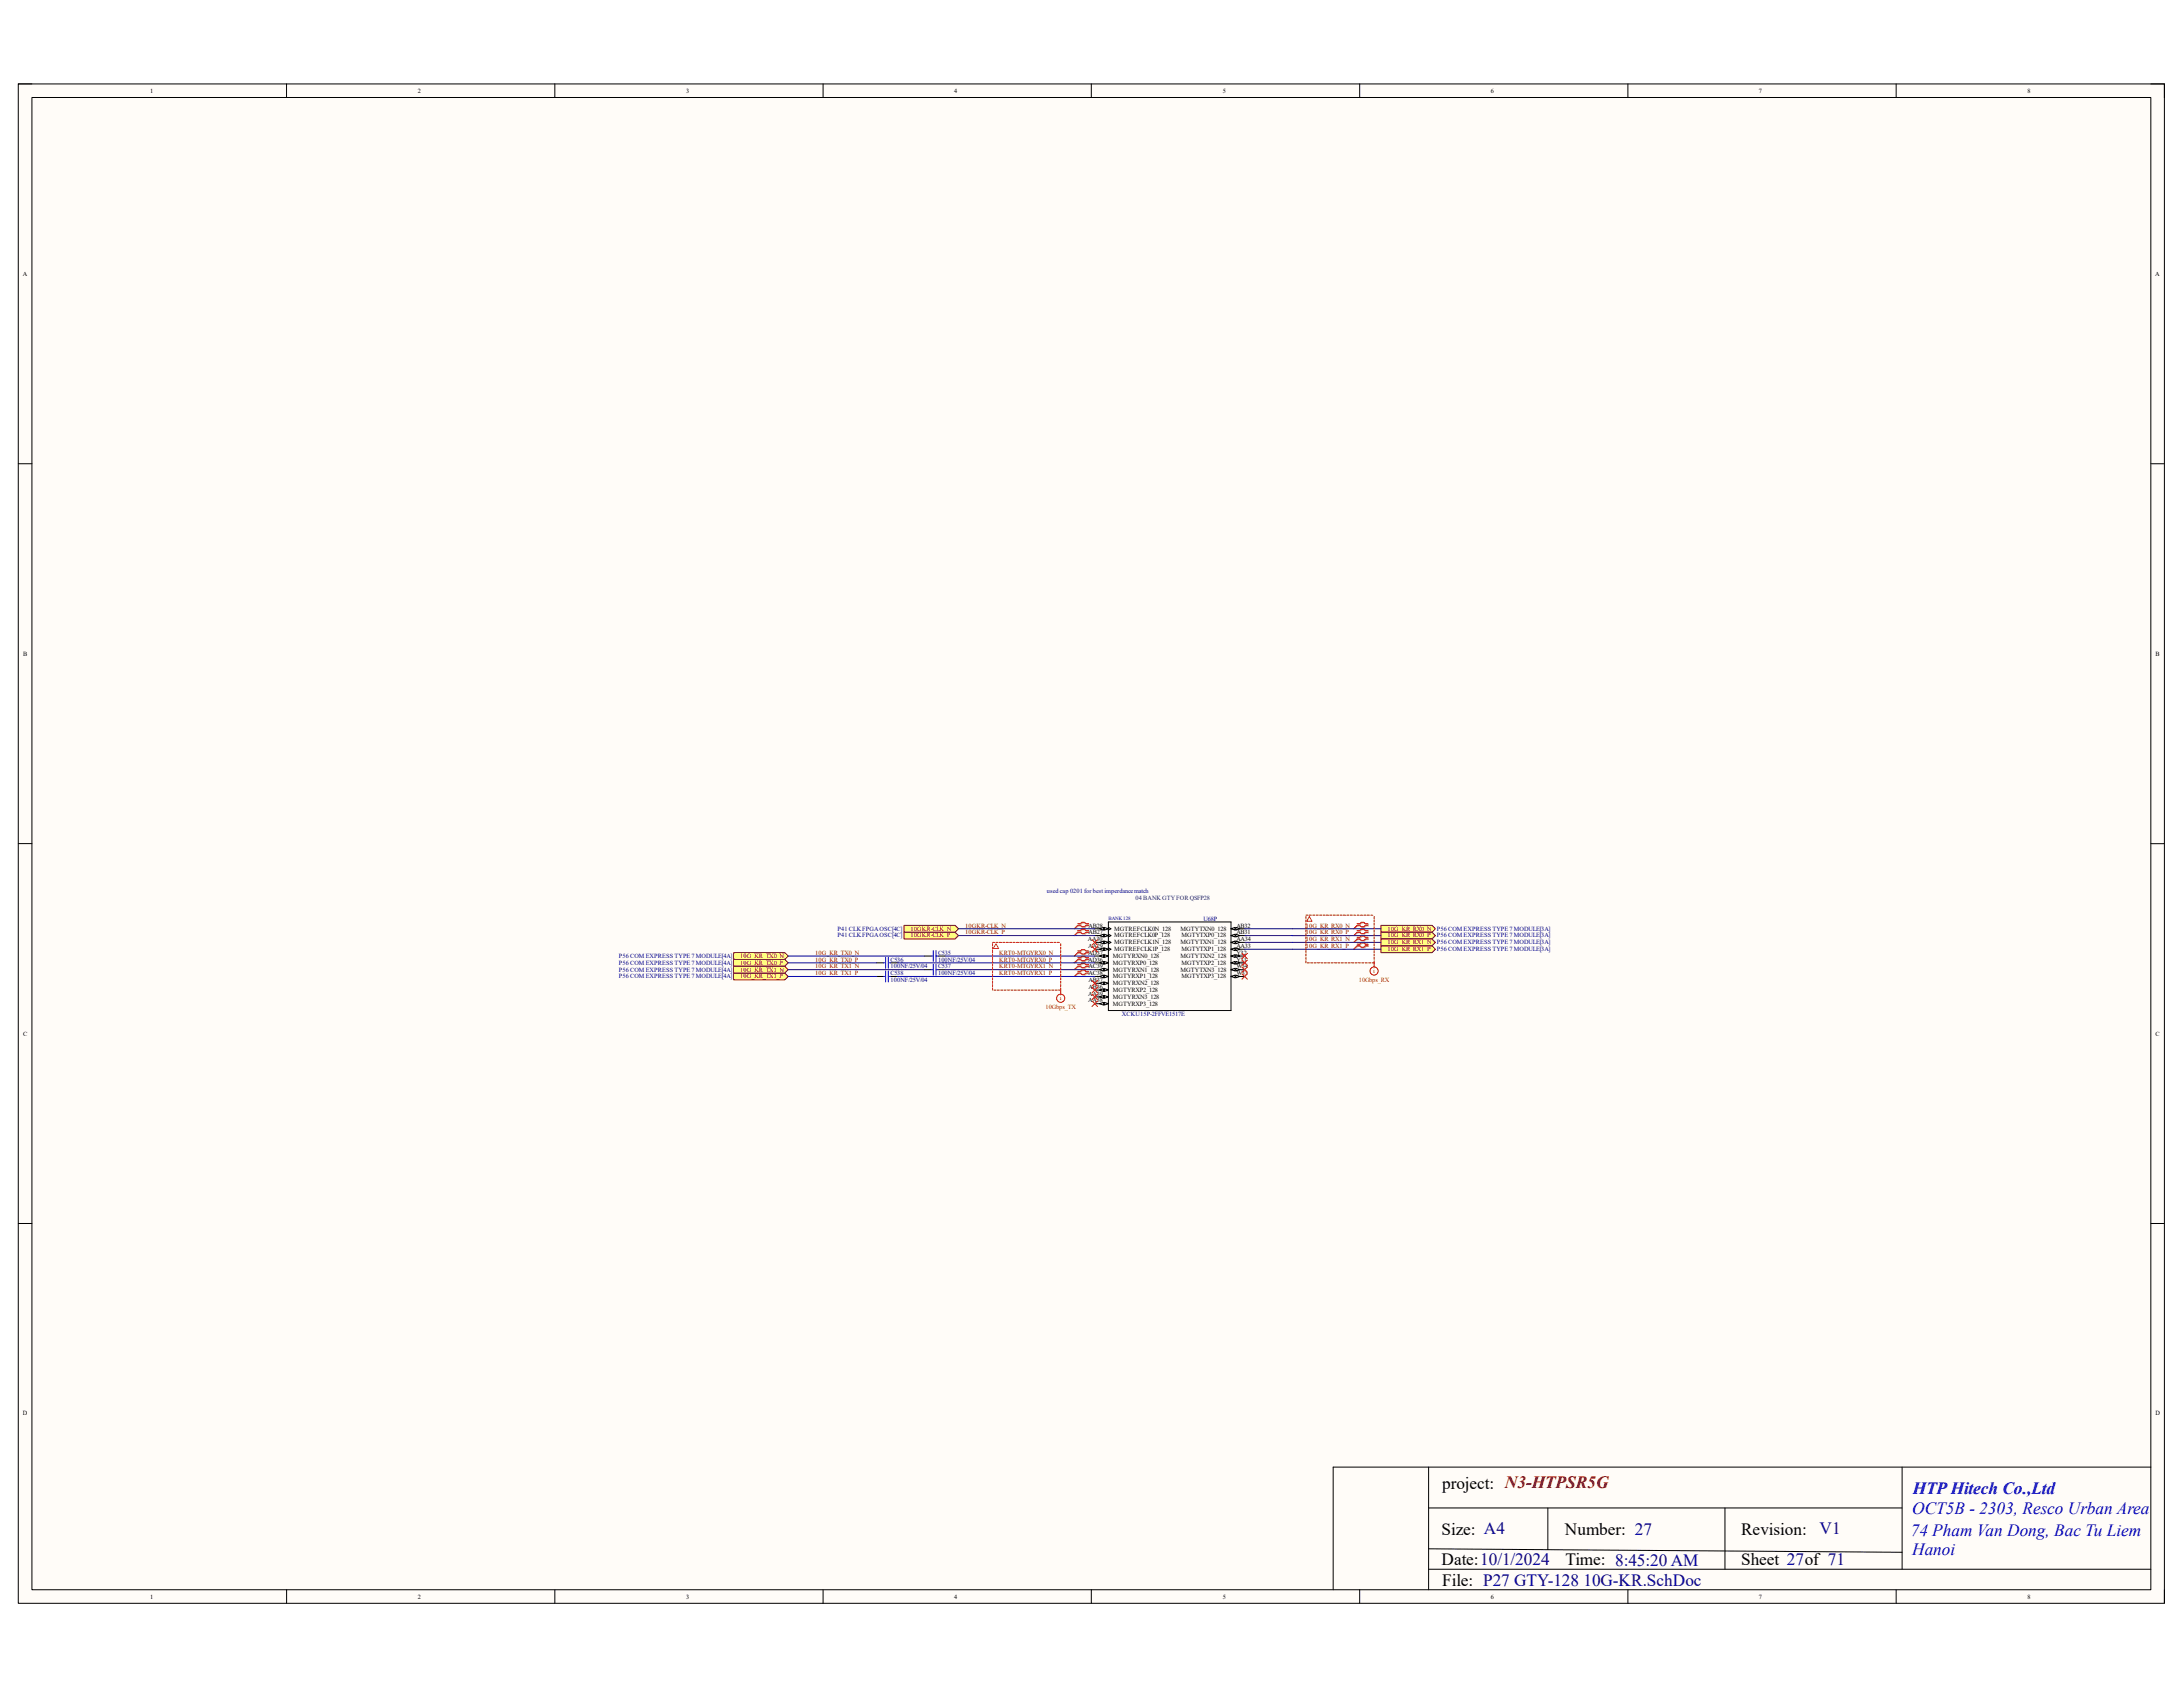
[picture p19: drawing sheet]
<svg xmlns="http://www.w3.org/2000/svg" width="279mm" height="216mm" viewBox="0 0 279 216" stroke-linecap="round" stroke-linejoin="round" font-family="sans-serif">
<defs><g id="words">
<g font-size="2.2">
<text x="184.6" y="190.6">project: N3-HTPSR5G</text>
<text x="184.5" y="196.4">Size: A4</text>
<text x="200.3" y="196.4">Number: 27</text>
<text x="222.8" y="196.4">Revision:</text>
<text x="184.5" y="200.3">Date:10/1/2024</text>
<text x="184.6" y="202.9">File: P27 GTY-128 10G-KR.SchDoc</text>
<text x="200.4" y="200.3">Time: 8:45:20 AM</text>
<text x="222.8" y="200.3">Sheet 27of 71</text>
</g>
<g font-size="2.2" fill="#00f">
<text x="244.8" y="191.2">HTP Hitech Co.,Ltd</text>
<text x="244.6" y="196.5">74 Pham Van Dong, Bac Tu Liem</text>
<text x="244.7" y="193.8">OCT5B - 2303, Resco Urban Area</text>
<text x="244.7" y="199.1">Hanoi</text>
</g>
<text font-size="2.2" fill="#000080" x="232.9" y="196.3">V1</text>
<g font-size=".8">
<text x="19.2" y="11.9">1</text>
<text x="53.5" y="11.9">2</text>
<text x="87.8" y="11.9">3</text>
<text x="122.1" y="11.9">4</text>
<text x="156.5" y="11.9">5</text>
<text x="190.8" y="11.9">6</text>
<text x="225.1" y="11.9">7</text>
<text x="259.5" y="11.9">8</text>
<text x="2.9" y="35.3">A</text>
<text x="275.8" y="35.3">A</text>
<text x="3" y="83.9">B</text>
<text x="275.9" y="83.9">B</text>
<text x="139.3" y="119.5">AB27</text>
<text x="139.3" y="118.7">AB28</text>
<text x="142.6" y="120">MGTREFCLK0P_128</text>
<text x="142.6" y="119.1">MGTREFCLK0N_128</text>
<text x="151.1" y="119.1">MGTYTXN0_128</text>
<text x="151.2" y="120">MGTYTXP0_128</text>
<text x="158.2" y="119.5">AB31</text>
<text x="158.2" y="118.7">AB32</text>
<text x="139.2" y="120.4">AA30</text>
<text x="139.3" y="123.1">AD36</text>
<text x="139.3" y="122.2">AD37</text>
<text x="139.3" y="121.3">AA29</text>
<text x="139.3" y="125.6">AB37</text>
<text x="139.3" y="124.8">AC38</text>
<text x="139.3" y="123.9">AC39</text>
<text x="142.5" y="125.2">MGTYRXP1_128</text>
<text x="142.5" y="124.3">MGTYRXN1_128</text>
<text x="142.5" y="123.5">MGTYRXP0_128</text>
<text x="142.5" y="122.6">MGTYRXN0_128</text>
<text x="142.6" y="121.8">MGTREFCLK1P_128</text>
<text x="142.6" y="120.9">MGTREFCLK1N_128</text>
<text x="151.1" y="124.3">MGTYTXN3_128</text>
<text x="151.1" y="122.6">MGTYTXN2_128</text>
<text x="151.1" y="120.9">MGTYTXN1_128</text>
<text x="151.2" y="125.2">MGTYTXP3_128</text>
<text x="151.2" y="123.5">MGTYTXP2_128</text>
<text x="151.2" y="121.8">MGTYTXP1_128</text>
<text x="158.2" y="124.8">W33</text>
<text x="158.2" y="123.9">W34</text>
<text x="158.2" y="123.1">Y31</text>
<text x="158.2" y="122.2">Y32</text>
<text x="158.2" y="121.3">AA33</text>
<text x="158.2" y="120.4">AA34</text>
<text x="139.3" y="128.3">AA38</text>
<text x="139.3" y="127.4">AA39</text>
<text x="139.3" y="126.5">AB36</text>
<text x="142.5" y="128.7">MGTYRXP3_128</text>
<text x="142.5" y="127.8">MGTYRXN3_128</text>
<text x="142.5" y="127">MGTYRXP2_128</text>
<text x="142.5" y="126.1">MGTYRXN2_128</text>
<text x="3" y="132.5">C</text>
<text x="275.9" y="132.5">C</text>
<text x="2.9" y="181.1">D</text>
<text x="275.9" y="181.1">D</text>
<text x="19.2" y="204.6">1</text>
<text x="53.5" y="204.6">2</text>
<text x="87.8" y="204.6">3</text>
<text x="122.1" y="204.6">4</text>
<text x="156.5" y="204.6">5</text>
<text x="190.8" y="204.6">6</text>
<text x="225.1" y="204.6">7</text>
<text x="259.5" y="204.6">8</text>
</g>
<g font-size=".8" fill="#000080">
<text x="107.2" y="120">P41 CLK FPGA OSC[4C]</text>
<text x="107.2" y="119.1">P41 CLK FPGA OSC[4C]</text>
<text x="134" y="114.3">used cap 0201 for best imperdance match</text>
<text x="154.1" y="117.8">U68P</text>
<text x="183.9" y="119.1">P56 COM EXPRESS TYPE 7 MODULE[3A]</text>
<text x="183.9" y="120">P56 COM EXPRESS TYPE 7 MODULE[3A]</text>
<text x="79.2" y="122.6">P56 COM EXPRESS TYPE 7 MODULE[4A]</text>
<text x="79.2" y="123.5">P56 COM EXPRESS TYPE 7 MODULE[4A]</text>
<text x="79.2" y="125.2">P56 COM EXPRESS TYPE 7 MODULE[4A]</text>
<text x="79.2" y="124.3">P56 COM EXPRESS TYPE 7 MODULE[4A]</text>
<text x="114" y="125.6">100NF/25V/04</text>
<text x="114" y="124.8">C538</text>
<text x="114" y="123.9">100NF/25V/04</text>
<text x="114" y="123.1">C536</text>
<text x="120.1" y="124.8">100NF/25V/04</text>
<text x="120.1" y="123.9">C537</text>
<text x="120.1" y="123.1">100NF/25V/04</text>
<text x="120.1" y="122.2">C535</text>
<text x="183.9" y="121.8">P56 COM EXPRESS TYPE 7 MODULE[3A]</text>
<text x="183.9" y="120.9">P56 COM EXPRESS TYPE 7 MODULE[3A]</text>
<text x="143.6" y="130">XCKU15P-2FFVE1517E</text>
</g>
<g font-size=".8" fill="#800000">
<text x="116.5" y="120">10GKR-CLK_P</text>
<text x="116.5" y="119.1">10GKR-CLK_N</text>
<text x="123.5" y="119.5">10GKR-CLK_P</text>
<text x="123.5" y="118.7">10GKR-CLK_N</text>
<text x="167.1" y="119.5">10G_KR_RX0_P</text>
<text x="167.1" y="118.7">10G_KR_RX0_N</text>
<text x="177.6" y="119.1">10G_KR_RX0_N</text>
<text x="177.6" y="120">10G_KR_RX0_P</text>
<text x="94.7" y="122.6">10G_KR_TX0_N</text>
<text x="94.7" y="123.5">10G_KR_TX0_P</text>
<text x="94.7" y="125.2">10G_KR_TX1_P</text>
<text x="94.7" y="124.3">10G_KR_TX1_N</text>
<text x="104.4" y="123.1">10G_KR_TX0_P</text>
<text x="104.4" y="122.2">10G_KR_TX0_N</text>
<text x="104.4" y="123.9">10G_KR_TX1_N</text>
<text x="104.4" y="124.8">10G_KR_TX1_P</text>
<text x="127.9" y="124.8">KRT0-MTGYRX1_P</text>
<text x="127.9" y="123.9">KRT0-MTGYRX1_N</text>
<text x="127.9" y="122.2">KRT0-MTGYRX0_N</text>
<text x="127.9" y="123.1">KRT0-MTGYRX0_P</text>
<text x="167.1" y="120.4">10G_KR_RX1_N</text>
<text x="167.1" y="121.3">10G_KR_RX1_P</text>
<text x="177.6" y="121.8">10G_KR_RX1_P</text>
<text x="177.6" y="120.9">10G_KR_RX1_N</text>
</g>
<text font-size=".8" fill="#073763" x="145.3" y="115.2">04 BANK GTY FOR QSFP28</text>
<g font-size=".8" fill="#f00">
<text x="173.9" y="125.6">10Gbps_RX</text>
<text x="175.8" y="124.5">i</text>
<text x="133.8" y="129.2">10Gbps_TX</text>
<text x="135.6" y="128">i</text>
</g>
<text font-size=".6" fill="#000080" x="141.9" y="117.7">BANK 128</text>
</g></defs>
<path d="M2.3 10.7h274.7v194.5h-274.7z" fill-rule="evenodd" fill="#fffcf8"/>
<path d="M2.3 10.7h274.7v194.5h-274.7z" fill="none" stroke="#000" stroke-width=".13"/>
<path d="M4.1 12.5h271.2v191h-271.2z" fill-rule="evenodd" fill="#fffcf8"/>
<g fill="none" stroke="#000" stroke-width=".13">
<path d="M2.3 10.7h1.8M4.1 12.5h271.2v191h-271.2zM36.7 10.7v1.8M71 10.7v1.8M105.3 10.7v1.8M139.7 10.7v1.8M174 10.7v1.8M208.4 10.7v1.8M242.7 10.7v1.8M275.3 10.7h1.7v1.8M2.3 59.3h1.8M275.3 59.4h1.7"/>
<path d="M2.3 108h1.8M275.3 108h1.7M2.3 156.6h1.8M275.3 156.6h1.7M36.7 203.5v1.7M71 203.5v1.7M105.3 203.5v1.7M139.7 203.5v1.7M174 203.5v1.7M208.4 203.5v1.7M242.7 203.5v1.7M277 203.5v1.7"/>
</g>
<g fill="#fff">
<path d="M127 120.6h8.8v6.1h-8.8z" fill-rule="evenodd"/>
<path d="M167.2 117.1h8.7v6.1h-8.7z" fill-rule="evenodd"/>
</g>
<path d="M182.8 187.8v15.7M182.8 193h60.6M182.8 198.2l60.6 .5M198.1 193v5.3M220.8 193v7.8M243.4 187.8v13M275.3 187.8h-104.7v15.7M182.8 200.8h92.5" fill="none" stroke="#000" stroke-width=".13"/>
<path d="M176.7 118.4h6.6l.4 .5-.4 .4h-6.6z" fill-rule="evenodd" fill="#ffff80"/>
<path d="M176.7 118.4h6.6l.4 .5-.4 .4h-6.6z" fill="none" stroke="#800000" stroke-width=".13"/>
<path d="M176.7 119.3h6.6l.4 .4-.4 .5h-6.6z" fill-rule="evenodd" fill="#ffff80"/>
<path d="M176.7 119.3h6.6l.4 .4-.4 .5h-6.6z" fill="none" stroke="#800000" stroke-width=".13"/>
<path d="M176.7 121h6.6l.4 .5-.4 .4h-6.6z" fill-rule="evenodd" fill="#ffff80"/>
<path d="M176.7 121h6.6l.4 .5-.4 .4h-6.6z" fill="none" stroke="#800000" stroke-width=".13"/>
<path d="M176.7 120.2h6.6l.4 .4-.4 .4h-6.6z" fill-rule="evenodd" fill="#ffff80"/>
<path d="M176.7 120.2h6.6l.4 .4-.4 .4h-6.6z" fill="none" stroke="#800000" stroke-width=".13"/>
<path d="M93.9 121.9h6.5l.5 .5-.5 .4h-6.5z" fill-rule="evenodd" fill="#ffff80"/>
<path d="M93.9 121.9h6.5l.5 .5-.5 .4h-6.5z" fill="none" stroke="#800000" stroke-width=".13"/>
<path d="M93.9 122.8h6.5l.5 .4-.5 .5h-6.5z" fill-rule="evenodd" fill="#ffff80"/>
<path d="M93.9 122.8h6.5l.5 .4-.5 .5h-6.5z" fill="none" stroke="#800000" stroke-width=".13"/>
<path d="M93.9 124.5h6.5l.5 .5-.5 .4h-6.5z" fill-rule="evenodd" fill="#ffff80"/>
<path d="M93.9 124.5h6.5l.5 .5-.5 .4h-6.5z" fill="none" stroke="#800000" stroke-width=".13"/>
<path d="M93.9 123.7h6.5l.5 .4-.5 .4h-6.5z" fill-rule="evenodd" fill="#ffff80"/>
<path d="M93.9 123.7h6.5l.5 .4-.5 .4h-6.5z" fill="none" stroke="#800000" stroke-width=".13"/>
<path d="M112.2 125h.9M112.2 123.2h.9M114 125h.8M114 123.2h.8M118.3 124.1h.9M118.3 122.4h.9M120.1 124.1h.8M120.1 122.4h.8" fill="none" stroke="#000" stroke-width=".13"/>
<g fill="none" stroke="#00f" stroke-width=".13">
<path d="M113.1 125h.2M113.1 123.2h.2M113.3 122.5v1.4M113.3 124.3v1.4M113.7 122.5v1.4M113.7 124.3v1.4M113.7 125h.3M113.7 123.2h.3M119.2 124.1h.2M119.2 122.4h.2M119.4 121.7v1.3M119.4 123.4v1.4"/>
<path d="M119.8 121.7v1.3M119.8 123.4v1.4M119.8 124.1h.3M119.8 122.4h.3"/>
</g>
<path d="M138 119.2h.4l.1-.2h.4l.2 .2h.3M138 118.3h.4l.1-.2h.4l.2 .2h.3M139.4 119.4h-.3l-.2 .2h-.4l-.1-.2h-.4l-.5 .3M139.4 118.5h-.3l-.2 .2h-.4l-.1-.2h-.4l-.5 .4M138 122.7h.4l.1-.2h.4l.2 .2h.3M138 121.8h.4l.1-.2h.4l.2 .2h.3M138 124.4h.4l.1-.2h.4l.2 .2h.3M138 123.5h.4l.1-.1h.4l.2 .1h.3M139.4 122.9h-.3l-.2 .1h-.4l-.1-.1h-.4l-.5 .3M139.4 122h-.3l-.2 .2h-.4l-.1-.2h-.4l-.5 .4M139.4 124.6h-.3l-.2 .2h-.4l-.1-.2h-.4l-.5 .4M139.4 123.7h-.3l-.2 .2h-.4l-.1-.2h-.4l-.5 .4" fill="none" stroke="#d0a19e" stroke-width=".13"/>
<path d="M137.9 119.1h.4l.2-.2h.3l.2 .2h.3M137.9 118.2h.4l.2-.2h.3l.2 .2h.3M139.3 119.3h-.3l-.2 .2h-.3l-.2-.2h-.4l-.4 .4M139.3 118.4h-.3l-.2 .2h-.3l-.2-.2h-.4l-.4 .5M137.9 122.6h.4l.2-.2h.3l.2 .2h.3M137.9 121.7h.4l.2-.2h.3l.2 .2h.3M137.9 124.3h.4l.2-.2h.3l.2 .2h.3M137.9 123.4h.4l.2-.1h.3l.2 .1h.3M139.3 122.8h-.3l-.2 .2h-.3l-.2-.2h-.4l-.4 .4M139.3 121.9h-.3l-.2 .2h-.3l-.2-.2h-.4l-.4 .5M139.3 124.5h-.3l-.2 .2h-.3l-.2-.2h-.4l-.4 .5M139.3 123.7h-.3l-.2 .1h-.3l-.2-.1h-.4l-.4 .4" fill="none" stroke="#f00" stroke-width=".13"/>
<path d="M115.7 119.3h6.5l.5 .4-.5 .5h-6.5z" fill-rule="evenodd" fill="#ffff80"/>
<path d="M115.7 119.3h6.5l.5 .4-.5 .5h-6.5z" fill="none" stroke="#800000" stroke-width=".13"/>
<path d="M115.7 118.4h6.5l.5 .5-.5 .4h-6.5z" fill-rule="evenodd" fill="#ffff80"/>
<path d="M115.7 118.4h6.5l.5 .5-.5 .4h-6.5z" fill="none" stroke="#800000" stroke-width=".13"/>
<path d="M141.9 118h15.7v11.3h-15.7zM157.6 125h1.7" fill="none" stroke="#000" stroke-width=".13"/>
<path d="M157.6 125l.5-.2v.3z" fill="#f8fcff"/>
<path d="M157.6 125l.5-.2v.3z" fill="none" stroke="#000" stroke-width=".13"/>
<path d="M158.2 124.8l.5 .2-.5 .1z" fill="#f8fcff"/>
<path d="M157.6 124.1h1.7M158.2 124.8l.5 .2-.5 .1z" fill="none" stroke="#000" stroke-width=".13"/>
<path d="M157.6 124.1l.5-.2v.4z" fill="#f8fcff"/>
<path d="M157.6 124.1l.5-.2v.4z" fill="none" stroke="#000" stroke-width=".13"/>
<path d="M158.2 123.9l.5 .2-.5 .2z" fill="#f8fcff"/>
<path d="M157.6 123.2h1.7M158.2 123.9l.5 .2-.5 .2z" fill="none" stroke="#000" stroke-width=".13"/>
<path d="M157.6 123.2l.5-.2v.4z" fill="#f8fcff"/>
<path d="M157.6 123.2l.5-.2v.4z" fill="none" stroke="#000" stroke-width=".13"/>
<path d="M158.2 123l.5 .2-.5 .2z" fill="#f8fcff"/>
<path d="M157.6 122.4h1.7M158.2 123l.5 .2-.5 .2z" fill="none" stroke="#000" stroke-width=".13"/>
<path d="M157.6 122.4l.5-.2v.3z" fill="#f8fcff"/>
<path d="M157.6 122.4l.5-.2v.3z" fill="none" stroke="#000" stroke-width=".13"/>
<path d="M158.2 122.2l.5 .2-.5 .1z" fill="#f8fcff"/>
<path d="M157.6 121.5h1.7M158.2 122.2l.5 .2-.5 .1z" fill="none" stroke="#000" stroke-width=".13"/>
<path d="M157.6 121.5l.5-.2v.4z" fill="#f8fcff"/>
<path d="M157.6 121.5l.5-.2v.4z" fill="none" stroke="#000" stroke-width=".13"/>
<path d="M158.2 121.3l.5 .2-.5 .2z" fill="#f8fcff"/>
<path d="M157.6 120.6h1.7M158.2 121.3l.5 .2-.5 .2z" fill="none" stroke="#000" stroke-width=".13"/>
<path d="M157.6 120.6l.5-.2v.4z" fill="#f8fcff"/>
<path d="M157.6 120.6l.5-.2v.4z" fill="none" stroke="#000" stroke-width=".13"/>
<path d="M158.2 120.4l.5 .2-.5 .2z" fill="#f8fcff"/>
<path d="M157.6 119.7h1.7M158.2 120.4l.5 .2-.5 .2z" fill="none" stroke="#000" stroke-width=".13"/>
<path d="M157.6 119.7l.5-.1v.3z" fill="#f8fcff"/>
<path d="M157.6 119.7l.5-.1v.3z" fill="none" stroke="#000" stroke-width=".13"/>
<path d="M158.2 119.6l.5 .1-.5 .2z" fill="#f8fcff"/>
<path d="M157.6 118.9h1.7M158.2 119.6l.5 .1-.5 .2z" fill="none" stroke="#000" stroke-width=".13"/>
<path d="M157.6 118.9l.5-.2v.3z" fill="#f8fcff"/>
<path d="M157.6 118.9l.5-.2v.3z" fill="none" stroke="#000" stroke-width=".13"/>
<path d="M158.2 118.7l.5 .2-.5 .1z" fill="#f8fcff"/>
<path d="M158.2 118.7l.5 .2-.5 .1zM140.1 128.5h1.8" fill="none" stroke="#000" stroke-width=".13"/>
<path d="M141.3 128.3l.6 .2-.6 .1z" fill="#f8fcff"/>
<path d="M141.3 128.3l.6 .2-.6 .1z" fill="none" stroke="#000" stroke-width=".13"/>
<path d="M140.7 128.5l.6-.2v.3z" fill="#f8fcff"/>
<path d="M140.1 127.6h1.8M140.7 128.5l.6-.2v.3z" fill="none" stroke="#000" stroke-width=".13"/>
<path d="M141.3 127.4l.6 .2-.6 .2z" fill="#f8fcff"/>
<path d="M141.3 127.4l.6 .2-.6 .2z" fill="none" stroke="#000" stroke-width=".13"/>
<path d="M140.7 127.6l.6-.2v.4z" fill="#f8fcff"/>
<path d="M140.1 126.7h1.8M140.7 127.6l.6-.2v.4z" fill="none" stroke="#000" stroke-width=".13"/>
<path d="M141.3 126.5l.6 .2-.6 .2z" fill="#f8fcff"/>
<path d="M141.3 126.5l.6 .2-.6 .2z" fill="none" stroke="#000" stroke-width=".13"/>
<path d="M140.7 126.7l.6-.2v.4z" fill="#f8fcff"/>
<path d="M140.1 125.8h1.8M140.7 126.7l.6-.2v.4z" fill="none" stroke="#000" stroke-width=".13"/>
<path d="M141.3 125.7l.6 .1-.6 .2z" fill="#f8fcff"/>
<path d="M141.3 125.7l.6 .1-.6 .2z" fill="none" stroke="#000" stroke-width=".13"/>
<path d="M140.7 125.8l.6-.1v.3z" fill="#f8fcff"/>
<path d="M140.1 125h1.8M140.7 125.8l.6-.1v.3z" fill="none" stroke="#000" stroke-width=".13"/>
<path d="M141.3 124.8l.6 .2-.6 .1z" fill="#f8fcff"/>
<path d="M141.3 124.8l.6 .2-.6 .1z" fill="none" stroke="#000" stroke-width=".13"/>
<path d="M140.7 125l.6-.2v.3z" fill="#f8fcff"/>
<path d="M140.1 124.1h1.8M140.7 125l.6-.2v.3z" fill="none" stroke="#000" stroke-width=".13"/>
<path d="M141.3 123.9l.6 .2-.6 .2z" fill="#f8fcff"/>
<path d="M141.3 123.9l.6 .2-.6 .2z" fill="none" stroke="#000" stroke-width=".13"/>
<path d="M140.7 124.1l.6-.2v.4z" fill="#f8fcff"/>
<path d="M140.1 123.2h1.8M140.7 124.1l.6-.2v.4z" fill="none" stroke="#000" stroke-width=".13"/>
<path d="M141.3 123l.6 .2-.6 .2z" fill="#f8fcff"/>
<path d="M141.3 123l.6 .2-.6 .2z" fill="none" stroke="#000" stroke-width=".13"/>
<path d="M140.7 123.2l.6-.2v.4z" fill="#f8fcff"/>
<path d="M140.1 122.4h1.8M140.7 123.2l.6-.2v.4z" fill="none" stroke="#000" stroke-width=".13"/>
<path d="M141.3 122.2l.6 .2-.6 .1z" fill="#f8fcff"/>
<path d="M141.3 122.2l.6 .2-.6 .1z" fill="none" stroke="#000" stroke-width=".13"/>
<path d="M140.7 122.4l.6-.2v.3z" fill="#f8fcff"/>
<path d="M140.1 121.5h1.8M140.7 122.4l.6-.2v.3z" fill="none" stroke="#000" stroke-width=".13"/>
<path d="M141.3 121.3l.6 .2-.6 .2z" fill="#f8fcff"/>
<path d="M141.3 121.3l.6 .2-.6 .2z" fill="none" stroke="#000" stroke-width=".13"/>
<path d="M140.7 121.5l.6-.2v.4z" fill="#f8fcff"/>
<path d="M140.1 120.6h1.8M140.7 121.5l.6-.2v.4zM141.9 121.3l.3 .2-.3 .2" fill="none" stroke="#000" stroke-width=".13"/>
<path d="M141.3 120.4l.6 .2-.6 .2z" fill="#f8fcff"/>
<path d="M141.3 120.4l.6 .2-.6 .2z" fill="none" stroke="#000" stroke-width=".13"/>
<path d="M140.7 120.6l.6-.2v.4z" fill="#f8fcff"/>
<path d="M140.1 119.7h1.8M140.7 120.6l.6-.2v.4zM141.9 120.4l.3 .2-.3 .2" fill="none" stroke="#000" stroke-width=".13"/>
<path d="M141.3 119.6l.6 .1-.6 .2z" fill="#f8fcff"/>
<path d="M141.3 119.6l.6 .1-.6 .2z" fill="none" stroke="#000" stroke-width=".13"/>
<path d="M140.7 119.7l.6-.1v.3z" fill="#f8fcff"/>
<path d="M140.1 118.9h1.8M140.7 119.7l.6-.1v.3zM141.9 119.6l.3 .1-.3 .2" fill="none" stroke="#000" stroke-width=".13"/>
<path d="M141.3 118.7l.6 .2-.6 .1z" fill="#f8fcff"/>
<path d="M141.3 118.7l.6 .2-.6 .1z" fill="none" stroke="#000" stroke-width=".13"/>
<path d="M140.7 118.9l.6-.2v.3z" fill="#f8fcff"/>
<path d="M140.7 118.9l.6-.2v.3zM141.9 118.7l.3 .2-.3 .1" fill="none" stroke="#000" stroke-width=".13"/>
<path d="M173.8 119.2h.3l.2-.2h.3l.2 .2h.4M173.8 118.3h.3l.2-.2h.3l.2 .2h.4M175.2 119.4h-.4l-.2 .2h-.3l-.2-.2h-.3l-.5 .3M175.2 118.5h-.4l-.2 .2h-.3l-.2-.2h-.3l-.5 .4M173.8 120.9h.3l.2-.2h.3l.2 .2h.4M173.8 120h.3l.2-.1h.3l.2 .1h.4M175.2 121.1h-.4l-.2 .2h-.3l-.2-.2h-.3l-.5 .4M175.2 120.3h-.4l-.2 .1h-.3l-.2-.1h-.3l-.5 .3" fill="none" stroke="#d0a19e" stroke-width=".13"/>
<g fill="none" stroke="#f00" stroke-width=".13">
<path d="M167.1 117.3v.3M167.1 117.7v.3M167.1 118.2v.2M167.1 118.6v.3M167.1 119v.3M167.1 119.5v.2M167.1 119.9v.3M167.1 117.1h.3M167.6 117.1h.3M168 117.1h.3M168.5 117.1h.2M168.9 117.1h.3"/>
<path d="M169.3 117.1h.3M169.8 117.1h.2M170.2 117.1h.3M170.6 117.1h.3M171.1 117.1h.2M171.5 117.1h.3M171.9 117.1h.3M172.4 117.1h.3M172.8 117.1h.3M173.3 117.1h.2M173.7 119.1h.3l.2-.2h.4l.1 .2h.4M173.7 118.2h.3l.2-.2h.4l.1 .2h.4"/>
<path d="M173.7 120h.3l.2-.2h.4l.1 .2h.4M173.7 117.1h.3M174.1 117.1h.3M174.6 117.1h.2M175 117.1h.3M175.1 119.3h-.4l-.1 .2h-.4l-.2-.2h-.3l-.4 .4M175.1 118.4h-.4l-.1 .2h-.4l-.2-.2h-.3l-.4 .5M175.4 117.1h.3M175.9 117.3v.3M175.9 117.7v.3M175.9 118.2v.2M175.9 118.6v.3"/>
<path d="M175.9 119v.3M175.9 119.5v.2M175.9 119.9v.3M127 120.8v.2M127 121.2v.3M127 121.6v.3M127 122.1v.3M127 122.5v.3M127 123v.2M127 123.4v.3M127 123.8v.3M127 124.3v.2"/>
<path d="M127 124.7v.3M127 125.1v.3M127 125.6v.2M127 126v.3M127 126.4v.3M127 120.6h.3M127.2 126.7h.3M127.5 120.6h.2M127.6 126.7h.3M127.9 120.6h.3M128.1 126.7h.2M128.3 120.6h.3"/>
<path d="M128.5 126.7h.3M128.8 120.6h.3M128.9 126.7h.3M129.2 120.6h.3M129.4 126.7h.3M129.7 120.6h.2M129.8 126.7h.3M130.1 120.6h.3M130.2 126.7h.3M130.5 120.6h.3M130.7 126.7h.3M131 120.6h.2"/>
<path d="M131.1 126.7h.3M131.4 120.6h.3M131.6 126.7h.2M131.8 120.6h.3M132 126.7h.3M132.3 120.6h.2M132.4 126.7h.3M132.7 120.6h.3M132.9 126.7h.2M133.1 120.6h.3M133.3 126.7h.3M133.6 120.6h.2"/>
<path d="M133.7 126.7h.3M134 120.6h.3M134.2 126.7h.2M134.4 120.6h.3M134.6 126.7h.3M134.9 120.6h.3M135 126.7h.3M135.3 120.6h.3M135.5 126.7h.3M135.8 120.8v.2M135.8 121.2v.3M135.8 121.6v.3"/>
<path d="M135.8 122.1v.3M135.8 122.5v.3M135.8 123v.2M135.8 123.4v.3M135.8 123.8v.3M135.8 124.3v.2M135.8 124.7v.3M135.8 125.1v.3M135.8 125.6v.2M135.8 126v.3M135.8 126.4v.8M139.8 120.3l.7 .7"/>
<path d="M139.8 121.1l.7 .7M139.8 125.5l.7 .7M139.8 126.4l.7 .7M139.8 127.2l.7 .7M139.8 128.1l.7 .7M140.5 120.3l-.7 .7M140.5 121.1l-.7 .7M140.5 125.5l-.7 .7M140.5 126.4l-.7 .7M140.5 127.2l-.7 .7M140.5 128.1l-.7 .7M159 122l.6 .7"/>
<path d="M159 122.9l.6 .7M159 123.7l.6 .7M159 124.6l.6 .7M159.6 122l-.6 .7M159.6 122.9l-.6 .7M159.6 123.7l-.6 .7M159.6 124.6l-.6 .7M167.1 120.3v.3M167.1 120.8v.2M167.1 121.2v.3M167.1 121.6v.3M167.1 122.1v.3"/>
<path d="M167.1 122.5v.3M167.1 123v.2M167.3 123.2h.3M167.7 123.2h.3M168.2 123.2h.3M168.6 123.2h.3M169.1 123.2h.2M169.5 123.2h.3M169.9 123.2h.3M170.4 123.2h.2M170.8 123.2h.3M171.2 123.2h.3"/>
<path d="M171.7 123.2h.2M172.1 123.2h.3M172.5 123.2h.3M173 123.2h.3M173.4 123.2h.3M173.7 120.8h.3l.2-.2h.4l.1 .2h.4M173.9 123.2h.2M174.3 123.2h.3M174.7 123.2h.3M175.1 121h-.4l-.1 .2h-.4l-.2-.2h-.3l-.4 .5M175.1 120.2h-.4l-.1 .2h-.4l-.2-.2h-.3l-.4 .4M175.2 123.2h.2"/>
<path d="M175.6 123.2h.3M175.9 120.3v.3M175.9 120.8v.2M175.9 121.2v.3M175.9 121.6v.3M175.9 122.1v.3M175.9 122.5v.3M175.9 123v.8"/>
<circle cx="135.8" cy="127.8" r=".52"/>
<circle cx="175.9" cy="124.3" r=".52"/>
</g>
<g fill="none" stroke="#000080" stroke-width=".13">
<path d="M122.7 118.9h17.4M122.7 119.7h17.4M159.3 118.9h17.4M159.3 119.7h17.4M100.9 125h11.3M100.9 124.1h17.4M100.9 123.2h11.3M100.9 122.4h17.4M114.8 125h25.3M114.8 123.2h25.3M120.9 124.1h19.2M120.9 122.4h19.2"/>
<path d="M159.3 121.5h17.4M159.3 120.6h17.4"/>
</g>
<path d="M167.6 117.3l.3 .6h-.7zM127.5 120.8l.3 .6h-.7z" fill="none" stroke="#f33" stroke-width=".13"/>
<use href="#words"/>
</svg>
